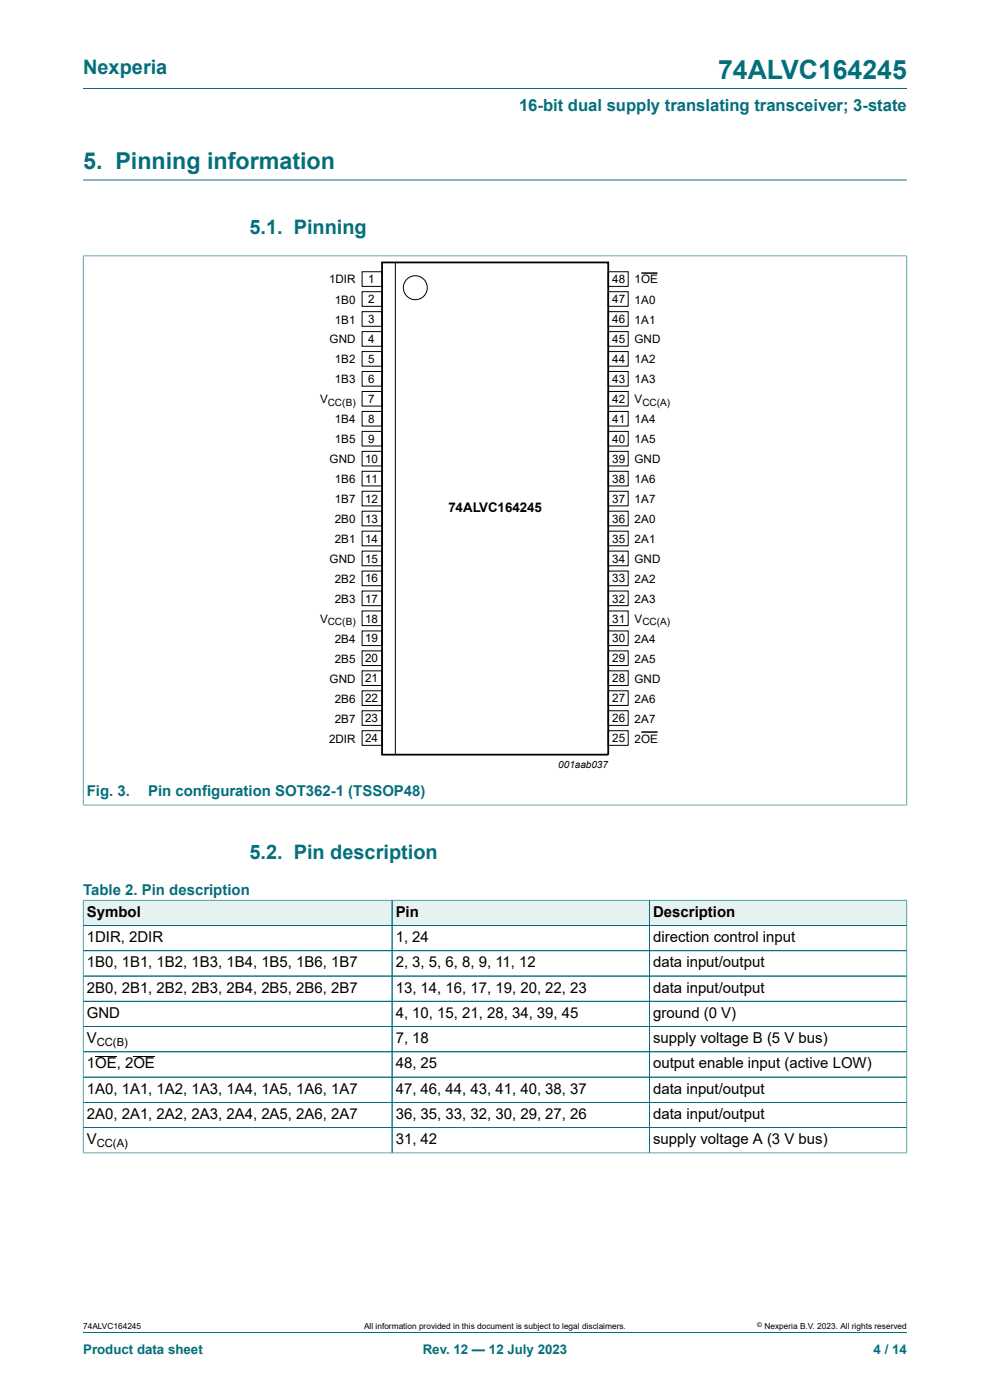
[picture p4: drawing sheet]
<svg xmlns="http://www.w3.org/2000/svg" width="210mm" height="297mm" viewBox="0 0 210 297" stroke-linecap="round" stroke-linejoin="round" font-family="sans-serif">
<defs><g id="words">
<text font-size="5.6" fill="#036f7b" x="152.3" y="16.8">74ALVC164245</text>
<text font-size="4.9" fill="#036f7b" x="17.6" y="35.9">5. Pinning information</text>
<g font-size="4.2" fill="#036f7b">
<text x="17.6" y="15.6">Nexperia</text>
<text x="52.9" y="49.7">5.1. Pinning</text>
<text x="52.9" y="182.2">5.2. Pin description</text>
</g>
<text font-size="3.5" fill="#036f7b" x="110.1" y="23.7">16-bit dual supply translating transceiver; 3-state</text>
<g font-size="3.2" fill="#036f7b">
<text x="18.4" y="168.9">Fig. 3.</text>
<text x="31.4" y="168.9">Pin configuration SOT362-1 (TSSOP48)</text>
<text x="17.6" y="189.9">Table 2. Pin description</text>
</g>
<g font-size="3.2">
<text x="18.4" y="194.5">Symbol</text>
<text x="83.9" y="194.5">Pin</text>
<text x="138.5" y="194.5">Description</text>
<text x="18.4" y="199.8">1DIR, 2DIR</text>
<text x="83.9" y="199.8">1, 24</text>
<text x="138.5" y="199.8">direction control input</text>
<text x="18.4" y="205.2">1B0, 1B1, 1B2, 1B3, 1B4, 1B5, 1B6, 1B7</text>
<text x="83.9" y="205.2">2, 3, 5, 6, 8, 9, 11, 12</text>
<text x="138.5" y="205.2">data input/output</text>
<text x="18.4" y="210.6">2B0, 2B1, 2B2, 2B3, 2B4, 2B5, 2B6, 2B7</text>
<text x="18.4" y="215.9">GND</text>
<text x="83.9" y="210.6">13, 14, 16, 17, 19, 20, 22, 23</text>
<text x="83.9" y="215.9">4, 10, 15, 21, 28, 34, 39, 45</text>
<text x="138.5" y="210.6">data input/output</text>
<text x="138.5" y="215.9">ground (0 V)</text>
<text x="18.4" y="221.3">V</text>
<text x="83.9" y="221.3">7, 18</text>
<text x="138.5" y="221.3">supply voltage B (5 V bus)</text>
<text x="18.4" y="226.6">1OE, 2OE</text>
<text x="83.9" y="226.6">48, 25</text>
<text x="138.5" y="226.6">output enable input (active LOW)</text>
<text x="18.4" y="232">1A0, 1A1, 1A2, 1A3, 1A4, 1A5, 1A6, 1A7</text>
<text x="83.9" y="232">47, 46, 44, 43, 41, 40, 38, 37</text>
<text x="138.5" y="232">data input/output</text>
<text x="18.4" y="237.4">2A0, 2A1, 2A2, 2A3, 2A4, 2A5, 2A6, 2A7</text>
<text x="83.9" y="237.4">36, 35, 33, 32, 30, 29, 27, 26</text>
<text x="138.5" y="237.4">data input/output</text>
<text x="18.4" y="242.7">V</text>
<text x="83.9" y="242.7">31, 42</text>
<text x="138.5" y="242.7">supply voltage A (3 V bus)</text>
</g>
<text font-size="2.8" x="95.1" y="108.7">74ALVC164245</text>
<g font-size="2.8" fill="#036f7b">
<text x="17.6" y="287.2">Product data sheet</text>
<text x="89.7" y="287.2">Rev. 12 — 12 July 2023</text>
<text x="185.3" y="287.2">4 / 14</text>
</g>
<g font-size="2.5">
<text x="69.8" y="60.1">1DIR</text>
<text x="71.1" y="64.4">1B0</text>
<text x="78.1" y="60.1">1</text>
<text x="78.1" y="64.3">2</text>
<text x="129.9" y="60.1">48</text>
<text x="129.9" y="64.3">47</text>
<text x="134.6" y="60.1">1OE</text>
<text x="134.6" y="64.4">1A0</text>
<text x="71.1" y="68.6">1B1</text>
<text x="78.1" y="68.6">3</text>
<text x="129.9" y="68.6">46</text>
<text x="134.6" y="68.6">1A1</text>
<text x="69.9" y="72.8">GND</text>
<text x="71.1" y="77.1">1B2</text>
<text x="78.1" y="72.8">4</text>
<text x="78.1" y="77">5</text>
<text x="129.9" y="72.8">45</text>
<text x="129.9" y="77">44</text>
<text x="134.6" y="72.8">GND</text>
<text x="134.6" y="77.1">1A2</text>
<text x="71.1" y="81.3">1B3</text>
<text x="78.1" y="81.3">6</text>
<text x="129.9" y="81.3">43</text>
<text x="134.6" y="81.3">1A3</text>
<text x="67.9" y="85.5">V</text>
<text x="71.1" y="89.8">1B4</text>
<text x="78.1" y="85.5">7</text>
<text x="78.1" y="89.7">8</text>
<text x="129.9" y="85.5">42</text>
<text x="129.9" y="89.7">41</text>
<text x="134.6" y="85.5">V</text>
<text x="134.6" y="89.8">1A4</text>
<text x="71.1" y="94">1B5</text>
<text x="78.1" y="94">9</text>
<text x="129.9" y="94">40</text>
<text x="134.6" y="94">1A5</text>
<text x="69.9" y="98.2">GND</text>
<text x="77.5" y="98.2">10</text>
<text x="129.9" y="98.2">39</text>
<text x="134.6" y="98.2">GND</text>
<text x="71.1" y="102.5">1B6</text>
<text x="71.1" y="106.7">1B7</text>
<text x="77.5" y="102.4">11</text>
<text x="77.5" y="106.7">12</text>
<text x="129.9" y="102.4">38</text>
<text x="129.9" y="106.7">37</text>
<text x="134.6" y="102.5">1A6</text>
<text x="134.6" y="106.7">1A7</text>
<text x="71.1" y="110.9">2B0</text>
<text x="77.5" y="110.9">13</text>
<text x="129.9" y="110.9">36</text>
<text x="134.6" y="110.9">2A0</text>
<text x="69.9" y="119.4">GND</text>
<text x="71.1" y="115.2">2B1</text>
<text x="77.5" y="115.1">14</text>
<text x="77.5" y="119.4">15</text>
<text x="129.9" y="115.1">35</text>
<text x="129.9" y="119.4">34</text>
<text x="134.6" y="115.2">2A1</text>
<text x="134.6" y="119.4">GND</text>
<text x="71.1" y="123.6">2B2</text>
<text x="77.5" y="123.6">16</text>
<text x="129.9" y="123.6">33</text>
<text x="134.6" y="123.6">2A2</text>
<text x="71.1" y="127.9">2B3</text>
<text x="77.5" y="127.8">17</text>
<text x="129.9" y="127.8">32</text>
<text x="134.6" y="127.9">2A3</text>
<text x="67.9" y="132.1">V</text>
<text x="71.1" y="136.3">2B4</text>
<text x="77.5" y="132.1">18</text>
<text x="77.5" y="136.3">19</text>
<text x="129.9" y="132.1">31</text>
<text x="129.9" y="136.3">30</text>
<text x="134.6" y="132.1">V</text>
<text x="134.6" y="136.3">2A4</text>
<text x="71.1" y="140.6">2B5</text>
<text x="77.5" y="140.5">20</text>
<text x="129.9" y="140.5">29</text>
<text x="134.6" y="140.6">2A5</text>
<text x="69.9" y="144.8">GND</text>
<text x="71.1" y="149">2B6</text>
<text x="77.5" y="144.8">21</text>
<text x="77.5" y="149">22</text>
<text x="129.9" y="144.8">28</text>
<text x="129.9" y="149">27</text>
<text x="134.6" y="144.8">GND</text>
<text x="134.6" y="149">2A6</text>
<text x="71.1" y="153.3">2B7</text>
<text x="77.5" y="153.2">23</text>
<text x="129.9" y="153.2">26</text>
<text x="134.6" y="153.3">2A7</text>
<text x="69.8" y="157.5">2DIR</text>
<text x="77.5" y="157.5">24</text>
<text x="129.9" y="157.5">25</text>
<text x="134.6" y="157.5">2OE</text>
</g>
<g font-size="2.4">
<text x="20.5" y="221.9">CC(B)</text>
<text x="20.5" y="243.3">CC(A)</text>
</g>
<g font-size="2.1">
<text x="69.5" y="86">CC(B)</text>
<text x="136.3" y="86">CC(A)</text>
<text x="69.5" y="132.6">CC(B)</text>
<text x="136.3" y="132.6">CC(A)</text>
<text x="118.4" y="162.9">001aab037</text>
</g>
<g font-size="1.8">
<text x="17.6" y="282">74ALVC164245</text>
<text x="77.2" y="282">All information provided in this document is subject to legal disclaimers.</text>
<text x="162.2" y="282">Nexperia B.V. 2023. All rights reserved</text>
</g>
<text font-size="1.4" x="160.6" y="281.6">©</text>
</g></defs>
<path d="M17.6 18.8h174.8M17.6 38.2h174.8M17.6 54.3h174.8M17.6 54.2v116.7M192.4 54.2v116.7M17.6 170.8h174.8" fill="none" stroke="#036f7b" stroke-width=".21"/>
<g fill="none" stroke="#000" stroke-width=".21">
<path d="M76.8 57.7h4.2v3.1h-4.2zM83.9 55.7v104.4M129 57.7h4.3v3.1h-4.3zM136.1 57.9h3.4M76.8 61.9h4.2v3.1h-4.2zM76.8 66.1h4.2v3.1h-4.2zM76.8 70.4h4.2v3.1h-4.2zM76.8 74.6h4.2v3.1h-4.2zM76.8 78.8h4.2v3.1h-4.2zM129 61.9h4.3v3.1h-4.3zM129 66.1h4.3v3.1h-4.3zM129 70.4h4.3v3.1h-4.3z"/>
<path d="M129 74.6h4.3v3.1h-4.3zM129 78.8h4.3v3.1h-4.3zM76.8 83h4.2v3.2h-4.2zM76.8 87.3h4.2v3.1h-4.2zM76.8 91.5h4.2v3.1h-4.2zM76.8 95.7h4.2v3.2h-4.2zM76.8 100h4.2v3.1h-4.2zM129 83h4.3v3.2h-4.3zM129 87.3h4.3v3.1h-4.3zM129 91.5h4.3v3.1h-4.3zM129 95.7h4.3v3.2h-4.3zM129 100h4.3v3.1h-4.3z"/>
<path d="M76.8 104.2h4.2v3.1h-4.2zM76.8 108.4h4.2v3.2h-4.2zM76.8 112.7h4.2v3.1h-4.2zM76.8 116.9h4.2v3.1h-4.2zM129 104.2h4.3v3.1h-4.3zM129 108.4h4.3v3.2h-4.3zM129 112.7h4.3v3.1h-4.3zM129 116.9h4.3v3.1h-4.3zM76.8 121.1h4.2v3.2h-4.2zM76.8 125.4h4.2v3.1h-4.2zM76.8 129.6h4.2v3.1h-4.2zM76.8 133.8h4.2v3.2h-4.2z"/>
<path d="M76.8 138.1h4.2v3.1h-4.2zM129 121.1h4.3v3.2h-4.3zM129 125.4h4.3v3.1h-4.3zM129 129.6h4.3v3.1h-4.3zM129 133.8h4.3v3.2h-4.3zM129 138.1h4.3v3.1h-4.3zM76.8 142.3h4.2v3.1h-4.2zM76.8 146.5h4.2v3.2h-4.2zM76.8 150.8h4.2v3.1h-4.2zM76.8 155h4.2v3.1h-4.2zM129 142.3h4.3v3.1h-4.3zM129 146.5h4.3v3.2h-4.3z"/>
<path d="M129 150.8h4.3v3.1h-4.3zM129 155h4.3v3.1h-4.3zM136.1 155.3h3.4"/>
<circle cx="88.1" cy="61" r="2.54"/>
</g>
<path d="M81 55.7h48v104.4h-48z" fill="none" stroke="#000" stroke-width=".38"/>
<path d="M17.7 191h65.4v5.3h-65.4z" fill="#e6f1f2"/>
<path d="M17.6 190.9v5.4h65.6v-5.3h-65.6" fill="none" stroke="#036f7b" stroke-width=".21"/>
<path d="M83.2 191h54.5v5.3h-54.5z" fill="#e6f1f2"/>
<path d="M83.2 191h54.6v5.3h-54.6z" fill="none" stroke="#036f7b" stroke-width=".21"/>
<path d="M137.8 191h54.5v5.3h-54.5z" fill="#e6f1f2"/>
<g fill="none" stroke="#036f7b" stroke-width=".21">
<path d="M17.6 191v53.7M17.7 191h174.7M83.2 191v53.6M137.8 191v53.6M192.4 190.9v53.8M192.4 196.3h-174.8M17.6 201.7h174.8M17.6 207.1h174.8M17.6 212.4h174.8M17.6 217.8h174.8M17.6 223.1h174.8M17.6 228.5h174.8"/>
<path d="M17.6 233.9h174.8M17.6 239.2h174.8M17.6 244.6h174.8M17.6 282.6h174.8"/>
</g>
<path d="M20.2 224.1h4.6M28.3 224.1h4.6" fill="none" stroke="#000" stroke-width=".21"/>
<use href="#words"/>
</svg>
